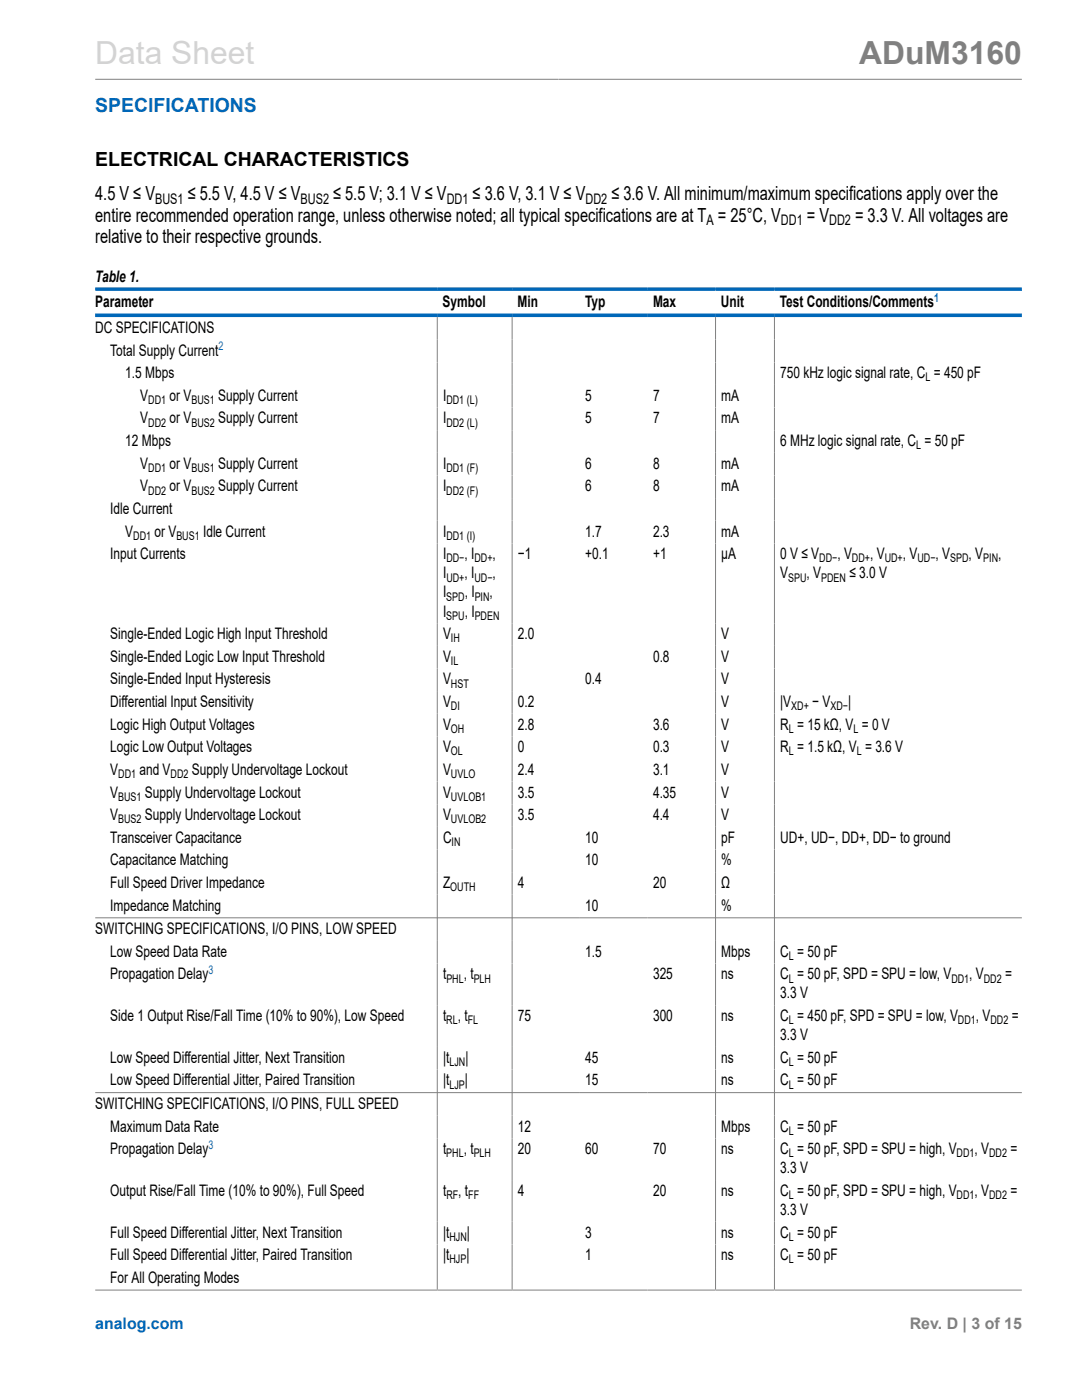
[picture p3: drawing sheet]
<svg xmlns="http://www.w3.org/2000/svg" width="216mm" height="279mm" viewBox="0 0 216 279" stroke-linecap="round" stroke-linejoin="round" font-family="sans-serif">
<defs><g id="words">
<text font-size="6.3" fill="#d3d3d3" x="19" y="12.7">Data Sheet</text>
<text font-size="6.3" fill="#808080" x="171.4" y="12.7">ADuM3160</text>
<text font-size="3.9" fill="#0067b8" x="19" y="22.3">SPECIFICATIONS</text>
<g font-size="3.9">
<text x="19" y="33.2">ELECTRICAL CHARACTERISTICS</text>
<text x="19" y="40">4.5 V ≤ V</text>
<text x="37.5" y="40">≤ 5.5 V, 4.5 V ≤ V</text>
<text x="66.5" y="40">≤ 5.5 V; 3.1 V ≤ V</text>
<text x="94.3" y="40">≤ 3.6 V, 3.1 V ≤ V</text>
<text x="122" y="40">≤ 3.6 V. All minimum/maximum specifications apply over the</text>
<text x="19" y="44.2">entire recommended operation range, unless otherwise noted; all typical specifications are at T = 25°C, V</text>
<text x="161" y="44.2">= V</text>
<text x="170.6" y="44.2">= 3.3 V. All voltages are</text>
<text x="19" y="48.5">relative to their respective grounds.</text>
</g>
<g font-size="3.2">
<text x="19" y="56.4">Table 1.</text>
<text x="19" y="61.2">Parameter</text>
<text x="88.3" y="61.2">Symbol</text>
<text x="103.2" y="61.2">Min</text>
<text x="116.8" y="61.2">Typ</text>
<text x="130.3" y="61.2">Max</text>
<text x="143.8" y="61.2">Unit</text>
<text x="155.6" y="61.2">Test Conditions/Comments</text>
<text x="19" y="66.5">DC SPECIFICATIONS</text>
<text x="22" y="71">Total Supply Current</text>
<text x="25" y="75.5">1.5 Mbps</text>
<text x="155.7" y="75.5">750 kHz logic signal rate, C = 450 pF</text>
<text x="28" y="80">V</text>
<text x="33.8" y="80">or V</text>
<text x="43.5" y="80">Supply Current</text>
<text x="88.4" y="80">I</text>
<text x="116.8" y="80">5</text>
<text x="130.3" y="80">7</text>
<text x="143.9" y="80">mA</text>
<text x="25" y="89">12 Mbps</text>
<text x="28" y="84.5">V</text>
<text x="33.8" y="84.5">or V</text>
<text x="43.5" y="84.5">Supply Current</text>
<text x="88.4" y="84.5">I</text>
<text x="116.8" y="84.5">5</text>
<text x="130.3" y="84.5">7</text>
<text x="143.9" y="84.5">mA</text>
<text x="155.7" y="89">6 MHz logic signal rate, C = 50 pF</text>
<text x="28" y="93.5">V</text>
<text x="33.8" y="93.5">or V</text>
<text x="43.5" y="93.5">Supply Current</text>
<text x="88.4" y="93.5">I</text>
<text x="116.8" y="93.5">6</text>
<text x="130.3" y="93.5">8</text>
<text x="143.9" y="93.5">mA</text>
<text x="28" y="98.1">V</text>
<text x="33.8" y="98.1">or V</text>
<text x="43.5" y="98.1">Supply Current</text>
<text x="88.4" y="98.1">I</text>
<text x="116.8" y="98.1">6</text>
<text x="130.3" y="98.1">8</text>
<text x="143.9" y="98.1">mA</text>
<text x="22" y="102.6">Idle Current</text>
<text x="25" y="107.1">V</text>
<text x="30.8" y="107.1">or V</text>
<text x="40.5" y="107.1">Idle Current</text>
<text x="88.4" y="107.1">I</text>
<text x="116.8" y="107.1">1.7</text>
<text x="130.3" y="107.1">2.3</text>
<text x="143.9" y="107.1">mA</text>
<text x="22" y="111.6">Input Currents</text>
<text x="88.4" y="111.6">I</text>
<text x="92.7" y="111.6">, I</text>
<text x="98.3" y="111.6">,</text>
<text x="103.3" y="111.6">−1</text>
<text x="116.8" y="111.6">+0.1</text>
<text x="130.3" y="111.6">+1</text>
<text x="143.9" y="111.6">µA</text>
<text x="155.7" y="111.6">0 V ≤ V</text>
<text x="167.1" y="111.6">, V</text>
<text x="173.6" y="111.6">, V</text>
<text x="180.2" y="111.6">, V</text>
<text x="186.7" y="111.6">, V</text>
<text x="193.3" y="111.6">, V</text>
<text x="199.2" y="111.6">,</text>
<text x="88.4" y="119.2">I</text>
<text x="88.4" y="115.4">I</text>
<text x="92.7" y="115.4">, I</text>
<text x="92.7" y="119.2">, I</text>
<text x="97.7" y="119.2">,</text>
<text x="98.3" y="115.4">,</text>
<text x="155.7" y="115.4">V</text>
<text x="160.9" y="115.4">, V</text>
<text x="169.5" y="115.4">≤ 3.0 V</text>
<text x="88.4" y="123">I</text>
<text x="92.7" y="123">, I</text>
<text x="22" y="127.6">Single-Ended Logic High Input Threshold</text>
<text x="88.4" y="127.6">V</text>
<text x="103.3" y="127.6">2.0</text>
<text x="143.9" y="127.6">V</text>
<text x="22" y="136.6">Single-Ended Input Hysteresis</text>
<text x="22" y="132.1">Single-Ended Logic Low Input Threshold</text>
<text x="88.4" y="136.6">V</text>
<text x="88.4" y="132.1">V</text>
<text x="116.8" y="136.6">0.4</text>
<text x="130.3" y="132.1">0.8</text>
<text x="143.9" y="132.1">V</text>
<text x="143.9" y="136.6">V</text>
<text x="22" y="141.1">Differential Input Sensitivity</text>
<text x="88.4" y="141.1">V</text>
<text x="103.3" y="141.1">0.2</text>
<text x="143.9" y="141.1">V</text>
<text x="155.7" y="141.1">|V</text>
<text x="162.1" y="141.1">− V</text>
<text x="169.2" y="141.1">|</text>
<text x="22" y="145.6">Logic High Output Voltages</text>
<text x="88.4" y="145.6">V</text>
<text x="103.3" y="145.6">2.8</text>
<text x="130.3" y="145.6">3.6</text>
<text x="143.9" y="145.6">V</text>
<text x="155.7" y="145.6">R = 15 kΩ, V = 0 V</text>
<text x="22" y="150.1">Logic Low Output Voltages</text>
<text x="22" y="154.6">V</text>
<text x="27.8" y="154.6">and V</text>
<text x="38.3" y="154.6">Supply Undervoltage Lockout</text>
<text x="88.4" y="150.1">V</text>
<text x="88.4" y="154.6">V</text>
<text x="103.3" y="154.6">2.4</text>
<text x="103.3" y="150.1">0</text>
<text x="130.3" y="154.6">3.1</text>
<text x="130.3" y="150.1">0.3</text>
<text x="143.9" y="154.6">V</text>
<text x="143.9" y="150.1">V</text>
<text x="155.7" y="150.1">R = 1.5 kΩ, V = 3.6 V</text>
<text x="22" y="159.2">V</text>
<text x="28.9" y="159.2">Supply Undervoltage Lockout</text>
<text x="88.4" y="159.2">V</text>
<text x="103.3" y="159.2">3.5</text>
<text x="130.3" y="159.2">4.35</text>
<text x="143.9" y="159.2">V</text>
<text x="22" y="163.7">V</text>
<text x="28.9" y="163.7">Supply Undervoltage Lockout</text>
<text x="88.4" y="163.7">V</text>
<text x="103.3" y="163.7">3.5</text>
<text x="130.3" y="163.7">4.4</text>
<text x="143.9" y="163.7">V</text>
<text x="22" y="172.7">Capacitance Matching</text>
<text x="22" y="168.2">Transceiver Capacitance</text>
<text x="88.4" y="168.2">C</text>
<text x="116.8" y="168.2">10</text>
<text x="116.8" y="172.7">10</text>
<text x="143.9" y="168.2">pF</text>
<text x="143.9" y="172.7">%</text>
<text x="155.7" y="168.2">UD+, UD−, DD+, DD− to ground</text>
<text x="22" y="177.2">Full Speed Driver Impedance</text>
<text x="88.4" y="177.2">Z</text>
<text x="103.3" y="177.2">4</text>
<text x="130.3" y="177.2">20</text>
<text x="143.9" y="177.2">Ω</text>
<text x="22" y="181.7">Impedance Matching</text>
<text x="116.8" y="181.7">10</text>
<text x="143.9" y="181.7">%</text>
<text x="19" y="186.4">SWITCHING SPECIFICATIONS, I/O PINS, LOW SPEED</text>
<text x="22" y="190.9">Low Speed Data Rate</text>
<text x="116.8" y="190.9">1.5</text>
<text x="143.9" y="190.9">Mbps</text>
<text x="155.7" y="190.9">C = 50 pF</text>
<text x="22" y="195.5">Propagation Delay</text>
<text x="88.4" y="195.5">t</text>
<text x="92.5" y="195.5">, t</text>
<text x="130.3" y="195.5">325</text>
<text x="143.9" y="195.5">ns</text>
<text x="155.7" y="195.5">C = 50 pF, SPD = SPU = low, V</text>
<text x="193.4" y="195.5">, V</text>
<text x="200.5" y="195.5">=</text>
<text x="22" y="203.8">Side 1 Output Rise/Fall Time (10% to 90%), Low Speed</text>
<text x="88.4" y="203.8">t</text>
<text x="91.3" y="203.8">, t</text>
<text x="103.3" y="203.8">75</text>
<text x="130.3" y="203.8">300</text>
<text x="143.9" y="203.8">ns</text>
<text x="155.7" y="199.3">3.3 V</text>
<text x="155.7" y="203.8">C = 450 pF, SPD = SPU = low, V</text>
<text x="194.7" y="203.8">, V</text>
<text x="201.9" y="203.8">=</text>
<text x="155.7" y="207.6">3.3 V</text>
<text x="22" y="212.1">Low Speed Differential Jitter, Next Transition</text>
<text x="88.4" y="212.1">|t</text>
<text x="92.9" y="212.1">|</text>
<text x="116.8" y="212.1">45</text>
<text x="143.9" y="212.1">ns</text>
<text x="155.7" y="212.1">C = 50 pF</text>
<text x="19" y="221.3">SWITCHING SPECIFICATIONS, I/O PINS, FULL SPEED</text>
<text x="22" y="216.6">Low Speed Differential Jitter, Paired Transition</text>
<text x="88.4" y="216.6">|t</text>
<text x="92.8" y="216.6">|</text>
<text x="116.8" y="216.6">15</text>
<text x="143.9" y="216.6">ns</text>
<text x="155.7" y="216.6">C = 50 pF</text>
<text x="22" y="225.8">Maximum Data Rate</text>
<text x="103.3" y="225.8">12</text>
<text x="143.9" y="225.8">Mbps</text>
<text x="155.7" y="225.8">C = 50 pF</text>
<text x="22" y="230.4">Propagation Delay</text>
<text x="88.4" y="230.4">t</text>
<text x="92.5" y="230.4">, t</text>
<text x="103.3" y="230.4">20</text>
<text x="116.8" y="230.4">60</text>
<text x="130.3" y="230.4">70</text>
<text x="143.9" y="230.4">ns</text>
<text x="155.7" y="230.4">C = 50 pF, SPD = SPU = high, V</text>
<text x="194.5" y="230.4">, V</text>
<text x="201.6" y="230.4">=</text>
<text x="22" y="238.7">Output Rise/Fall Time (10% to 90%), Full Speed</text>
<text x="88.4" y="238.7">t</text>
<text x="91.4" y="238.7">, t</text>
<text x="103.3" y="238.7">4</text>
<text x="130.3" y="238.7">20</text>
<text x="143.9" y="238.7">ns</text>
<text x="155.7" y="234.2">3.3 V</text>
<text x="155.7" y="238.7">C = 50 pF, SPD = SPU = high, V</text>
<text x="194.5" y="238.7">, V</text>
<text x="201.6" y="238.7">=</text>
<text x="155.7" y="242.5">3.3 V</text>
<text x="22" y="247">Full Speed Differential Jitter, Next Transition</text>
<text x="22" y="251.5">Full Speed Differential Jitter, Paired Transition</text>
<text x="88.4" y="247">|t</text>
<text x="88.4" y="251.5">|t</text>
<text x="93.1" y="251.5">|</text>
<text x="93.2" y="247">|</text>
<text x="116.8" y="251.5">1</text>
<text x="116.8" y="247">3</text>
<text x="143.9" y="251.5">ns</text>
<text x="143.9" y="247">ns</text>
<text x="155.7" y="251.5">C = 50 pF</text>
<text x="155.7" y="247">C = 50 pF</text>
<text x="22" y="256">For All Operating Modes</text>
</g>
<text font-size="3.2" fill="#0067b8" x="19" y="265.3">analog.com</text>
<text font-size="3.2" fill="#808080" x="181.5" y="265.3">Rev. D | 3 of 15</text>
<g font-size="2.9">
<text x="31" y="40.8">BUS1</text>
<text x="60" y="40.8">BUS2</text>
<text x="89.1" y="40.8">DD1</text>
<text x="116.8" y="40.8">DD2</text>
<text x="141" y="45">A</text>
<text x="155.8" y="45">DD1</text>
<text x="165.4" y="45">DD2</text>
</g>
<g font-size="2.4" fill="#0067b8">
<text x="186.4" y="60.2">1</text>
<text x="43.6" y="69.9">2</text>
<text x="41.6" y="194.4">3</text>
<text x="41.6" y="229.3">3</text>
</g>
<g font-size="2.4">
<text x="184.7" y="76.1">L</text>
<text x="29.6" y="80.6">DD1</text>
<text x="38.2" y="80.6">BUS1</text>
<text x="89.1" y="80.6">DD1 (L)</text>
<text x="29.6" y="85.1">DD2</text>
<text x="38.2" y="85.1">BUS2</text>
<text x="89.1" y="85.1">DD2 (L)</text>
<text x="182.8" y="89.7">L</text>
<text x="29.6" y="94.2">DD1</text>
<text x="38.2" y="94.2">BUS1</text>
<text x="89.1" y="94.2">DD1 (F)</text>
<text x="29.6" y="98.7">DD2</text>
<text x="38.2" y="98.7">BUS2</text>
<text x="89.1" y="98.7">DD2 (F)</text>
<text x="26.6" y="107.7">DD1</text>
<text x="35.2" y="107.7">BUS1</text>
<text x="89.1" y="107.7">DD1 (I)</text>
<text x="89.1" y="112.2">DD−</text>
<text x="94.7" y="112.2">DD+</text>
<text x="163.5" y="112.2">DD−</text>
<text x="170" y="112.2">DD+</text>
<text x="176.5" y="112.2">UD+</text>
<text x="183.1" y="112.2">UD−</text>
<text x="189.6" y="112.2">SPD</text>
<text x="196.2" y="112.2">PIN</text>
<text x="89.1" y="119.9">SPD</text>
<text x="89.1" y="116.1">UD+</text>
<text x="94.7" y="116.1">UD−</text>
<text x="94.7" y="119.9">PIN</text>
<text x="157.3" y="116.1">SPU</text>
<text x="163.9" y="116.1">PDEN</text>
<text x="89.1" y="123.7">SPU</text>
<text x="94.7" y="123.7">PDEN</text>
<text x="90" y="128.2">IH</text>
<text x="90" y="137.2">HST</text>
<text x="90" y="132.7">IL</text>
<text x="90" y="141.7">DI</text>
<text x="157.9" y="141.7">XD+</text>
<text x="165.7" y="141.7">XD−</text>
<text x="90" y="146.2">OH</text>
<text x="157.4" y="146.2">L</text>
<text x="170.3" y="146.2">L</text>
<text x="23.6" y="155.3">DD1</text>
<text x="34" y="155.3">DD2</text>
<text x="90" y="155.3">UVLO</text>
<text x="90" y="150.8">OL</text>
<text x="157.4" y="150.8">L</text>
<text x="171" y="150.8">L</text>
<text x="23.6" y="159.8">BUS1</text>
<text x="90" y="159.8">UVLOB1</text>
<text x="23.6" y="164.3">BUS2</text>
<text x="90" y="164.3">UVLOB2</text>
<text x="90.1" y="168.8">IN</text>
<text x="89.9" y="177.9">OUTH</text>
<text x="157.4" y="191.6">L</text>
<text x="89.1" y="196.1">PHL</text>
<text x="94.5" y="196.1">PLH</text>
<text x="157.4" y="196.1">L</text>
<text x="189.8" y="196.1">DD1</text>
<text x="196.3" y="196.1">DD2</text>
<text x="89.1" y="204.4">RL</text>
<text x="93.3" y="204.4">FL</text>
<text x="157.4" y="204.4">L</text>
<text x="191.2" y="204.4">DD1</text>
<text x="197.6" y="204.4">DD2</text>
<text x="89.7" y="212.7">LJN</text>
<text x="157.4" y="212.7">L</text>
<text x="89.7" y="217.3">LJP</text>
<text x="157.4" y="217.3">L</text>
<text x="157.4" y="226.5">L</text>
<text x="89.1" y="231">PHL</text>
<text x="94.5" y="231">PLH</text>
<text x="157.4" y="231">L</text>
<text x="190.9" y="231">DD1</text>
<text x="197.4" y="231">DD2</text>
<text x="89.1" y="239.3">RF</text>
<text x="93.4" y="239.3">FF</text>
<text x="157.4" y="239.3">L</text>
<text x="190.9" y="239.3">DD1</text>
<text x="197.4" y="239.3">DD2</text>
<text x="89.7" y="247.6">HJN</text>
<text x="157.4" y="247.6">L</text>
<text x="89.7" y="252.2">HJP</text>
<text x="157.4" y="252.2">L</text>
</g>
</g></defs>
<path d="M19 15.8h184.9M87.3 63.3v194.1M102.2 63.3v194.1M142.8 63.3v194.1M154.5 63.3v194.1M19 183.2h184.9M19 218.1h184.9M19 257.5h184.9" fill="none" stroke="#808080" stroke-width=".2"/>
<path d="M19 57.7h184.9M19 62.9h184.9" fill="none" stroke="#0067b8" stroke-width=".71"/>
<use href="#words"/>
</svg>
